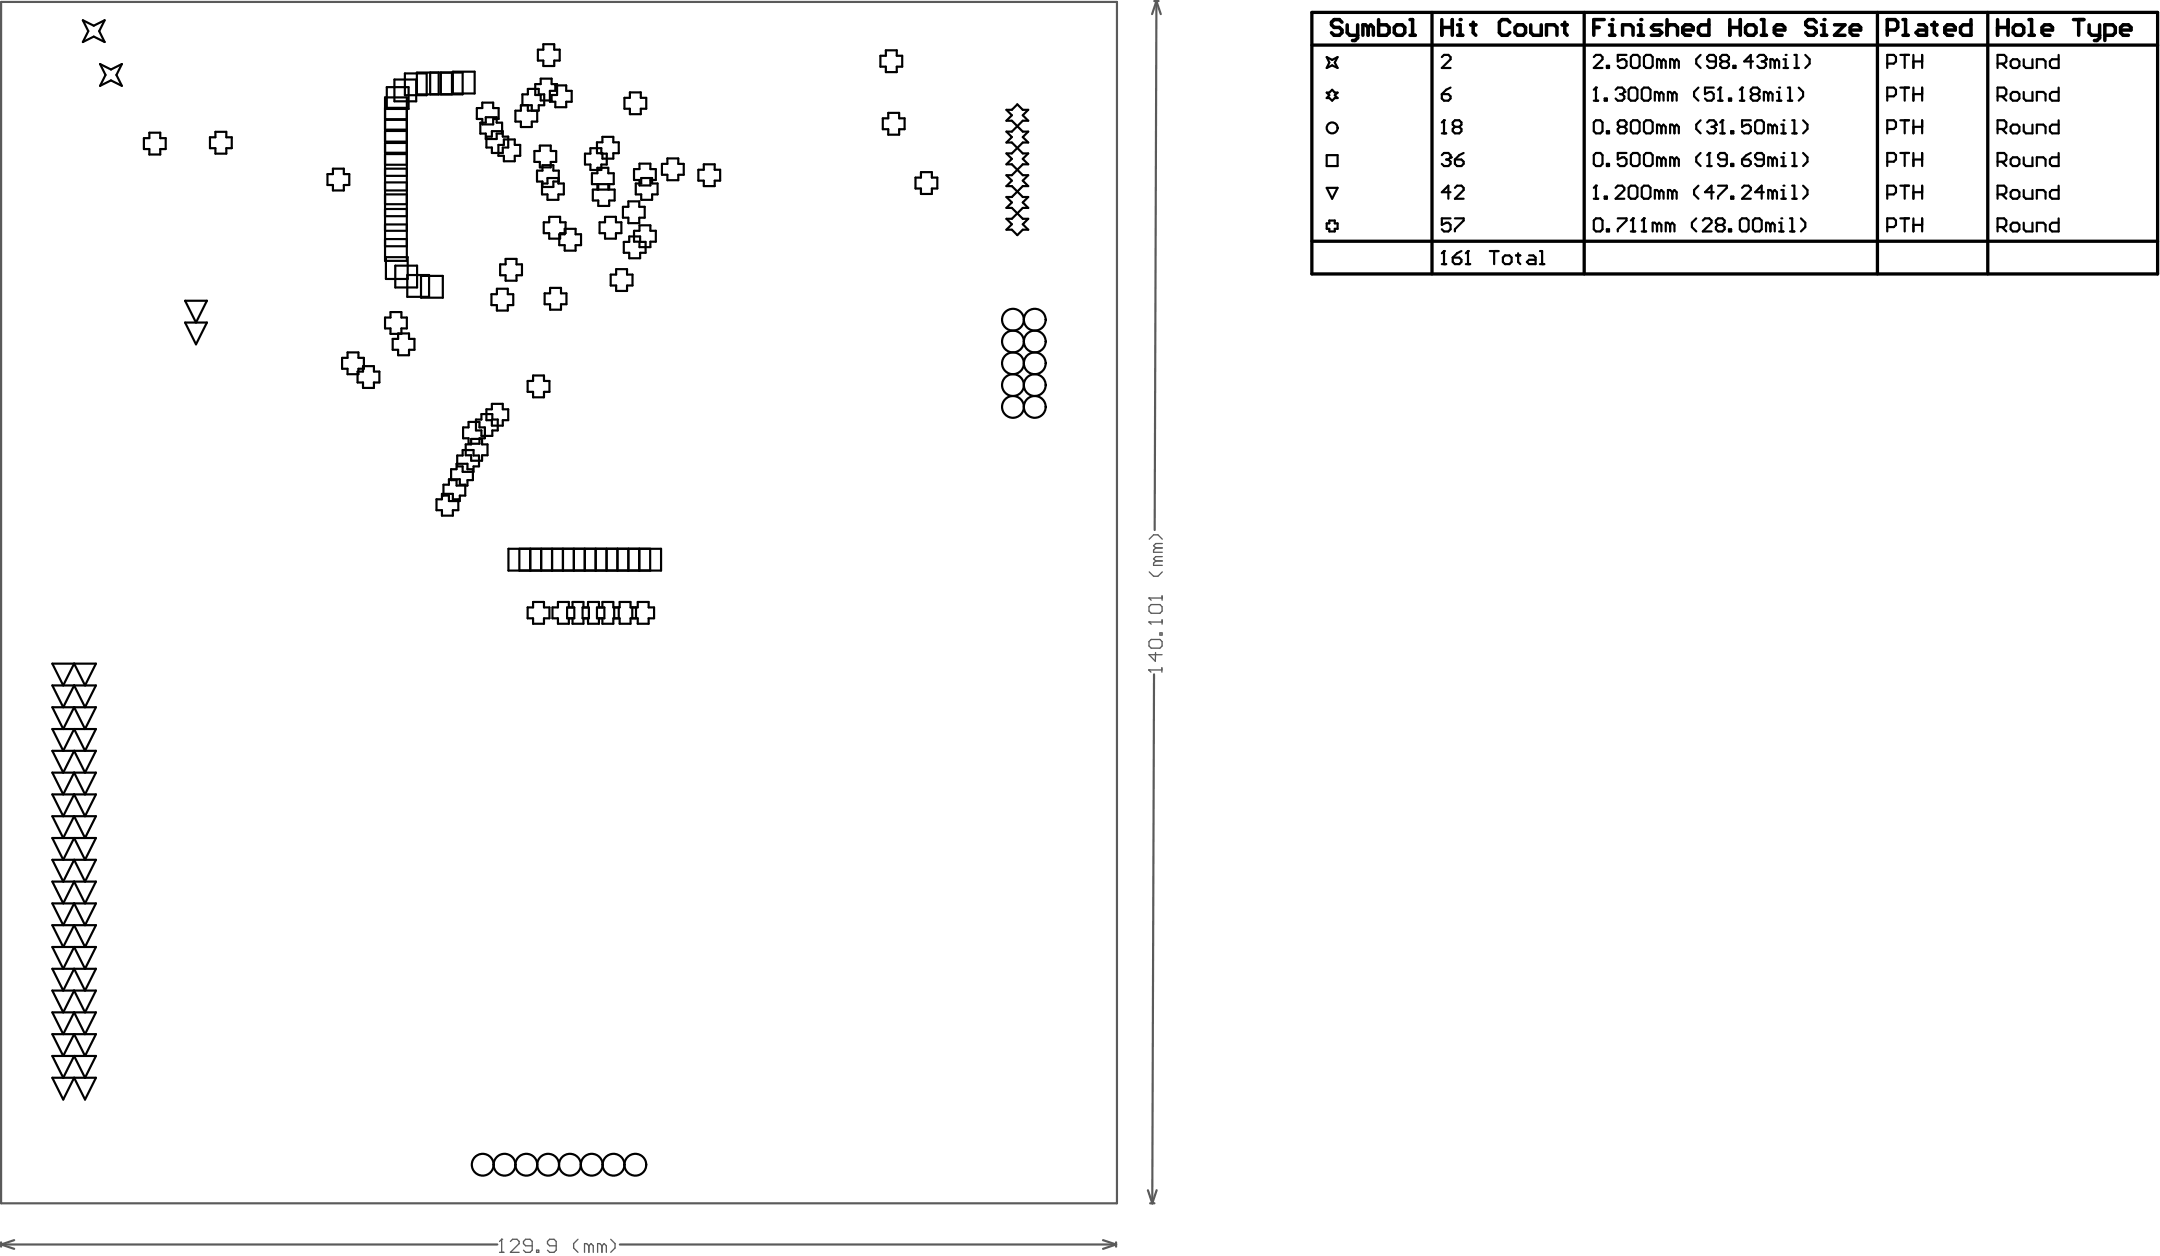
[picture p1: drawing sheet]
<svg xmlns="http://www.w3.org/2000/svg" width="838mm" height="487mm" viewBox="0 0 838 487" stroke-linecap="round" stroke-linejoin="round" font-family="sans-serif">
<g fill="none" stroke="#5a5a5a" stroke-width=".85">
<path d="M.4 .8h433v465.9h-433zM447.9 .4h1.7M448.8 .4l-1.7 5.1M448.8 .4l-.7 205.2M448.8 .4l1.6 5.1M447.8 261.6l-.7 205.1M445.5 461.7l1.6 5M446.3 466.7h1.7M448.8 461.7l-1.7 5M.4 481.9v1.7M.4 482.7l5.1 1.7M.4 482.7h192.6"/>
<path d="M5.5 481l-5.1 1.7M240.5 482.7h192.6M428 481l5.1 1.7M433.1 481.9v1.7M433.1 482.7l-5.1 1.7"/>
</g>
<path d="M445.8 259.9h5.1M450.9 259v1.7" fill="none" stroke="#5a5a5a" stroke-width=".51"/>
<circle cx="445.8" cy="259.9" r=".25" fill="#5a5a5a"/>
<path d="M445.8 259.9l.8 .8M445.9 248.9l.8-.9h3.4l.9 .9v1.7l-.9 .8h-3.4l-.8-.8zM445.9 241.3h5.1M448.4 253.1l-.1 3.4-2.4-2.5h5.1M450.1 245.5h.9v.8h-.9zM451 240.4v1.7" fill="none" stroke="#5a5a5a" stroke-width=".51"/>
<circle cx="445.9" cy="241.3" r=".25" fill="#5a5a5a"/>
<path d="M445.9 235.4l.8-.9h3.4l.9 .9v1.6l-.9 .9h-3.4l-.8-.9zM445.9 232h5.1M451 231.1v1.7M445.9 241.3l.8 .8" fill="none" stroke="#5a5a5a" stroke-width=".51"/>
<circle cx="445.9" cy="232" r=".25" fill="#5a5a5a"/>
<path d="M446 209.1l1.7-1.6h1.6l1.7 1.6M448.5 217.6l-.8 .8v.9h3.3M448.5 212.5l-.8 .9v.8h3.3M448.5 217.6h2.5M448.5 212.5h2.5M451 215.9h-2.5l-.8 .9 .8 .8M451 210.8h-2.5l-.8 .9 .8 .8M445.9 232l.8 .8M446 221.8l1.7 1.7h1.6l1.7-1.7M193.8 485.8h1.7M194.7 480.7v5.1" fill="none" stroke="#5a5a5a" stroke-width=".51"/>
<circle cx="194.7" cy="480.7" r=".25" fill="#5a5a5a"/>
<g fill="none" stroke="#5a5a5a" stroke-width=".51">
<path d="M194.7 480.7l-.9 .8M198.1 481.5l.8-.8h1.7l.8 .8v.9l-3.3 3.4h3.3M206.5 483.2h-2.5l-.9-.8v-.9l.9-.8h1.7l.8 .8v3.4l-.8 .9h-1.7l-.9-.9M208.2 484.9h.9v.9h-.9zM215.8 483.2h-2.5l-.9-.8v-.9l.9-.8h1.7l.8 .8v3.4l-.8 .9h-1.7l-.9-.9M224.3 480.7l-1.7 1.7v1.7l1.7 1.7M228.5 483.2l-.8-.8h-.9v3.4M228.5 483.2v2.6M228.5 483.2l.9-.8 .8 .8v2.6M233.6 483.2l-.8-.8h-.9v3.4M233.6 483.2v2.6M233.6 483.2l.8-.8 .9 .8v2.6"/>
<path d="M237 480.7l1.7 1.7v1.7l-1.7 1.7"/>
</g>
<g fill="none" stroke="#000" stroke-width=".85">
<path d="M32.2 7.9l4.2 2.1 4.2-2.1-2.1 4.2 2.1 4.2-4.2-2.1-4.2 2.1 2.1-4.2zM208.7 19.3h2.1v-2.1h4.3v2.1h2.1v4.2h-2.1v2.1h-4.3v-2.1h-2.1zM38.8 24.8l4.3 2.2 4.2-2.2-2.1 4.3 2.1 4.2-4.2-2.1-4.3 2.1 2.1-4.2zM149.4 37.8h8.5v63.4h-8.5zM150.1 33.8h8.5v8.5h-8.5zM153.1 30.8h8.4v8.5h-8.4zM157.1 28.5h8.5v8.4h-8.5zM161.8 28.1h17.7v8.5h-17.7zM166.9 28.1v8.5M170.2 28.1v8.5M171.1 28.1v8.5M175.4 28.1v8.5"/>
<path d="M175.7 27.8h8.5v8.5h-8.5zM207.7 32.6h2.1v-2.1h4.3v2.1h2.1v4.3h-2.1v2.1h-4.3v-2.1h-2.1zM213.4 35.2h2.1v-2.1h4.2v2.1h2.1v4.3h-2.1v2.1h-4.2v-2.1h-2.1zM242.3 37.9h2.1v-2.1h4.3v2.1h2.1v4.3h-2.1v2.1h-4.3v-2.1h-2.1zM341.6 21.6h2.2v-2.1h4.2v2.1h2.1v4.3h-2.1v2.1h-4.2v-2.1h-2.2zM514.8 35.9h1l1.1-1.1 1.1 1.1h1.1l-1.1 1 1.1 1.1h-1.1l-1.1 1-1.1-1h-1l1-1.1zM514.8 22.1l2.1 1.1 2.2-1.1-1.1 2.2 1.1 2.1-2.2-1-2.1 1 1-2.1zM559.5 22.1l.9-.8h1.6l.9 .8v.9l-3.4 3.4h3.4M559.5 36.5h2.5l.9 .9v.8l-.9 .8h-1.6l-.9-.8zM562.9 34l-1.7 .8-1.7 1.7M618.5 22.1l.8-.8h1.7l.9 .8v.9l-3.4 3.4h3.4M618.5 39h1.7"/>
<path d="M618.5 34.8l.8-.8v5M622.7 38.2h.9v.8h-.9zM623.6 25.5h.8v.9h-.8zM626.9 34.8l.9-.8h1.7l.8 .8v.9l-.8 .8M628.6 36.5h.9M629.5 36.5l.8 .9v.8l-.8 .8h-1.7l-.9-.8M631.2 21.3h-3.4v2.5l1.7-.8h.8l.9 .8v1.7l-.9 .9h-1.7l-.8-.9M632 34.8l.9-.8h1.7l.8 .8v3.4l-.8 .8h-1.7l-.9-.8zM632.9 22.1l.8-.8h1.7l.8 .8v3.4l-.8 .9h-1.7l-.8-.9zM637.1 34.8l.8-.8h1.7l.9 .8v3.4l-.9 .8h-1.7l-.8-.8zM637.9 22.1l.9-.8h1.7l.8 .8v3.4l-.8 .9h-1.7l-.9-.9zM643.9 36.5l-.9-.8h-.8v3.3"/>
<path d="M643.9 36.5v2.5M643.9 36.5l.8-.8 .9 .8v2.5M644.7 23.8l-.8-.8h-.9v3.4M644.7 23.8v2.6M644.7 23.8l.9-.8 .8 .8v2.6M648.9 36.5l-.8-.8h-.9v3.3M648.9 36.5v2.5M648.9 36.5l.9-.8 .8 .8v2.5M649.8 23.8l-.9-.8h-.8v3.4M649.8 23.8v2.6M649.8 23.8l.8-.8 .9 .8v2.6M659.1 34l-1.7 1.7v1.7l1.7 1.6"/>
<path d="M659.9 21.3l-1.7 1.7v1.7l1.7 1.7M665 34h-3.4v2.5l1.7-.8h.9l.8 .8v1.7l-.8 .8h-1.7l-.9-.8M665.9 23.8h-2.6l-.8-.8v-.9l.8-.8h1.7l.9 .8v3.4l-.9 .9h-1.7l-.8-.9M666.7 39h1.7M666.7 34.8l.9-.8v5M668.4 23.8l-.8 .9v.8l.8 .9h1.7l.8-.9v-.8l-.8-.9M668.4 23.8l-.8-.8v-.9l.8-.8h1.7l.8 .8v.9l-.8 .8M668.4 23.8h1.7M670.9 38.2h.9v.8h-.9zM672.6 25.5h.9v.9h-.9zM675.2 39h1.7M675.2 34.8l.8-.8v5"/>
<path d="M680.2 23.8h-3.3l2.5-2.5v5.1M680.2 36.5l-.8 .9v.8l.8 .8h1.7l.9-.8v-.8l-.9-.9M680.2 36.5h1.7M680.2 36.5l-.8-.8v-.9l.8-.8h1.7l.9 .8v.9l-.9 .8M681.9 22.1l.9-.8h1.7l.8 .8v.9l-.8 .8M683.6 23.8h.9M684.5 23.8l.8 .9v.8l-.8 .9h-1.7l-.9-.9M686.2 36.5v2.5M686.2 36.5l.8-.8 .9 .8v2.5M686.2 36.5l-.9-.8h-.8v3.3M688.7 23.8l-.8-.8h-.9v3.4M688.7 23.8v2.6"/>
<path d="M688.7 23.8l.8-.8 .9 .8v2.6M689.5 39h1.7M689.5 35.7h.9v3.3M692.1 26.4h1.7M692.1 23h.8v3.4M693.8 39h1.7M693.8 34h.8v5M696.3 26.4h1.7M696.3 21.3h.9v5.1M698 34l1.7 1.7v1.7l-1.7 1.6M700.5 21.3l1.7 1.7v1.7l-1.7 1.7M732.4 24.7h2.5l.8-.9v-1.7l-.8-.8h-2.5v5.1"/>
<path d="M732.4 37.4h2.5l.8-.9v-1.7l-.8-.8h-2.5v5M737.4 21.3h3.4M737.4 34h3.4M739.1 21.3v5.1M739.1 34v5M742.5 21.3v5.1M742.5 34v5M742.5 23.8h3.4M742.5 36.5h3.4M745.9 21.3v5.1M745.9 34v5M775.2 24.7h2.5l.9-.9v-1.7l-.9-.8h-2.5v5.1"/>
<path d="M775.2 37.4h2.5l.9-.9v-1.7l-.9-.8h-2.5v5M776.9 24.7l1.7 1.7M776.9 37.4l1.7 1.6M780.2 23.8l.9-.8h1.7l.8 .8v1.7l-.8 .9h-1.7l-.9-.9zM780.2 36.5l.9-.8h1.7l.8 .8v1.7l-.8 .8h-1.7l-.9-.8zM785.3 23v2.5l.9 .9h2.5v-3.4M785.3 35.7v2.5l.9 .8h2.5v-3.3M790.4 26.4v-3.4h2.5l.9 .8v2.6M790.4 39v-3.3h2.5l.9 .8v2.5M798.9 21.3v5.1h-2.6l-.8-.9v-1.7l.8-.8h2.6M798.9 34v5h-2.6l-.8-.8v-1.7l.8-.8h2.6M55.8 53.6h2.2v-2.1h4.2v2.1h2.1v4.2h-2.1v2.1h-4.2v-2.1h-2.2z"/>
<path d="M81.5 53.3h2.1v-2.2h4.2v2.2h2.1v4.2h-2.1v2.1h-4.2v-2.1h-2.1zM149.4 59.8h8.5M149.4 59.3h8.5M149.4 54.9h8.5M149.4 55.4h8.5M149.4 46.2h8.5M149.4 50.3h8.5M149.4 46.5h8.5M149.4 41.8h8.5M149.4 50.8h8.5M185 41.9h2.2v-2.1h4.2v2.1h2.1v4.2h-2.1v2.2h-4.2v-2.2h-2.2zM186.4 47.6h2.1v-2.1h4.2v2.1h2.2v4.2h-2.2v2.1h-4.2v-2.1h-2.1z"/>
<path d="M188.8 53h2.1v-2.1h4.2v2.1h2.1v4.2h-2.1v2.1h-4.2v-2.1h-2.1zM193.4 56.2h2.1v-2.1h4.3v2.1h2.1v4.2h-2.1v2.2h-4.3v-2.2h-2.1zM202.7 40.8v-4.2h2.1v-2.1h4.3v2.1h2.1v4.2h-2.1v2.1h-4.3v-2.1M206.4 42.9v-2.1h-4.3v2.1h-2.1v4.3h2.1v2.1h4.3v-2.1h2.1v-4.3M207.4 58.6h2.1v-2.1h4.2v2.1h2.1v4.2h-2.1v2.1h-4.2v-2.1h-2.1zM227 59.6h2.1v-2.1h4.2v2.1h2.2v4.2h-2.2v2.1h-4.2v-2.1h-2.1zM231.7 55.2h2.1v-2.1h4.2v2.1h2.1v4.2h-2.1v2.1h-4.2v-2.1h-2.1zM342.6 45.9h2.1v-2.1h4.2v2.1h2.1v4.2h-2.1v2.1h-4.2v-2.1h-2.1zM390.5 42.6h2.2l2.1-2.1 2.1 2.1h2.1l-2.1 2.1 2.1 2.1h-2.1l-4.2 4.3h-2.2l2.2 2.1-2.2 2.1h2.2l4.2 4.2h2.1l-2.1 2.1 2.1 2.1h-2.1l-4.2 4.3h-2.2l2.2 2.1-2.2 2.1h2.2l4.2 4.2h2.1l-2.1 2.1 2.1 2.1h-2.1l-4.2 4.3h-2.2l2.2 2.1-2.2 2.1h2.2l2.1 2.1 2.1-2.1h2.1l-2.1-2.1 2.1-2.1h-2.1l-4.2-4.3h-2.2l2.2-2.1-2.2-2.1h2.2l4.2-4.2h2.1l-2.1-2.1 2.1-2.1h-2.1l-4.2-4.3h-2.2l2.2-2.1-2.2-2.1h2.2l4.2-4.2h2.1l-2.1-2.1 2.1-2.1h-2.1l-4.2-4.3h-2.2l2.2-2.1zM559.5 51.7h1.7M559.5 47.5l.9-.8v5M564.6 49.2l-.9 .8v.9l.9 .8h1.7l.8-.8v-.9l-.8-.8"/>
<path d="M564.6 49.2l-.9-.9v-.8l.9-.8h1.7l.8 .8v.8l-.8 .9M564.6 49.2h1.7M568 59.3l-1.7 .9-1.7 1.7M618.5 47.5l.8-.8h1.7l.9 .8v3.4l-.9 .8h-1.7l-.8-.8zM623.6 50.9h.8v.8h-.8zM628.6 49.2l-.8 .8v.9l.8 .8h1.7l.9-.8v-.9l-.9-.8M628.6 49.2l-.8-.9v-.8l.8-.8h1.7l.9 .8v.8l-.9 .9M628.6 49.2h1.7M631.2 59.3h-3.4v2.6l1.7-.9h.8l.9 .9v1.7l-.9 .8h-1.7l-.8-.8M632.9 47.5l.8-.8h1.7l.8 .8v3.4l-.8 .8h-1.7l-.8-.8zM637.9 47.5l.9-.8h1.7l.8 .8v3.4l-.8 .8h-1.7l-.9-.8zM644.7 49.2l-.8-.9h-.9v3.4"/>
<path d="M644.7 49.2v2.5M644.7 49.2l.9-.9 .8 .9v2.5M649.8 49.2l-.9-.9h-.8v3.4M649.8 49.2v2.5M649.8 49.2l.8-.9 .9 .9v2.5M659.9 59.3l-1.7 1.7v1.7l1.7 1.7M659.9 46.7l-1.7 1.6v1.7l1.7 1.7M662.5 47.5l.8-.8h1.7l.9 .8v.8l-.9 .9M664.2 49.2h.8M665 49.2l.9 .8v.9l-.9 .8h-1.7l-.8-.8M667.6 51.7h1.6M667.6 47.5l.8-.8v5"/>
<path d="M671.8 50.9h.8v.8h-.8zM679.4 46.7h-3.4v2.5l1.7-.9h.8l.9 .9v1.7l-.9 .8h-1.6l-.9-.8M679.4 59.3l-1.7 .9-1.7 1.7M681.1 47.5l.8-.8h1.7l.9 .8v3.4l-.9 .8h-1.7l-.8-.8zM687.9 49.2l-.9-.9h-.8v3.4M687.9 49.2v2.5M687.9 49.2l.8-.9 .8 .9v2.5M691.2 51.7h1.7M691.2 48.3h.9v3.4M695.5 59.3h.8v5.1M695.5 51.7h1.7M695.5 46.7h.8v5"/>
<path d="M699.7 46.7l1.7 1.6v1.7l-1.7 1.7M699.7 59.3l1.7 1.7v1.7l-1.7 1.7M732.4 50h2.5l.8-.8v-1.7l-.8-.8h-2.5v5M737.4 59.3h3.4M737.4 46.7h3.4M739.1 46.7v5M739.1 59.3v5.1M742.5 49.2h3.4M742.5 46.7v5M742.5 59.3v5.1M745.9 46.7v5M745.9 59.3v5.1"/>
<path d="M775.2 50h2.5l.9-.8v-1.7l-.9-.8h-2.5v5M776.9 50l1.7 1.7M780.2 49.2l.9-.9h1.7l.8 .9v1.7l-.8 .8h-1.7l-.9-.8zM785.3 48.3v2.6l.9 .8h2.5v-3.4M790.4 51.7v-3.4h2.5l.9 .9v2.5M798.9 59.3v5.1h-2.6l-.8-.8v-1.7l.8-.9h2.6M798.9 46.7v5h-2.6l-.8-.8v-1.7l.8-.9h2.6M127.1 67.5h2.1v-2.1h4.2v2.1h2.1v4.3h-2.1v2.1h-4.2v-2.1h-2.1zM149.4 75.4h8.5M149.4 73.9h8.5M149.4 65.4h8.5M149.4 79.2h8.5"/>
<path d="M149.4 68.2h8.5M149.4 70.8h8.5M149.4 63.9h8.5M208.4 66.2h2.1v-2.1h4.2v2.1h2.1v4.2h-2.1v2.1h-4.2v-2.1h-2.1zM210.3 71.2h2.1v-2.1h4.3v2.1h2.1v4.2h-2.1v2.1h-4.3v-2.1h-2.1zM231.8 73.5v-2.1h-2.1v-4.2h2.1v-2.1h4.3v2.1h2.1v4.2h-6v2.1M236.1 71.4v2.1h-6.1v4.3h2.2v2.1h4.2v-2.1h2.1v-4.3h-2.1v-2.1M246 65.6h2.2v-2.1h4.2v2.1h2.1v4.2h-2.1v2.1h-4.2v-2.1h-2.2zM246.7 71.2h2.1v-2.1h4.3v2.1h2.1v4.2h-2.1v2.1h-4.3v-2.1h-2.1zM256.9 63.6h2.1v-2.1h4.2v2.1h2.1v4.2h-2.1v2.1h-4.2v-2.1h-2.1zM271 65.8h2.1v-2.1h4.2v2.1h2.2v4.3h-2.2v2.1h-4.2v-2.1h-2.1zM355.3 68.9h2.1v-2.1h4.2v2.1h2.1v4.2h-2.1v2.1h-4.2v-2.1h-2.1z"/>
<path d="M514.8 60.2h4.3v4.2h-4.3zM514.8 72.9h4.3l-2.2 4.2zM559.5 60.2l.9-.9h1.6l.9 .9v.8l-.9 .9M561.2 61.9h.8M562 61.9l.9 .8v.9l-.9 .8h-1.6l-.9-.8M562.9 74.6h-3.4l2.5-2.6v5.1M564.6 61.9h2.5l.9 .8v.9l-.9 .8h-1.7l-.8-.8zM564.6 72.9l.8-.9h1.7l.9 .9v.8l-3.4 3.4h3.4M618.5 60.2l.8-.9h1.7l.9 .9v3.4l-.9 .8h-1.7l-.8-.8zM618.5 77.1h1.7M618.5 72.9l.8-.9v5.1M622.7 76.2h.9v.9h-.9z"/>
<path d="M623.6 63.6h.8v.8h-.8zM626.9 72.9l.9-.9h1.7l.8 .9v.8l-3.4 3.4h3.4M632 72.9l.9-.9h1.7l.8 .9v3.3l-.8 .9h-1.7l-.9-.9zM632.9 60.2l.8-.9h1.7l.8 .9v3.4l-.8 .8h-1.7l-.8-.8zM637.1 72.9l.8-.9h1.7l.9 .9v3.3l-.9 .9h-1.7l-.8-.9zM637.9 60.2l.9-.9h1.7l.8 .9v3.4l-.8 .8h-1.7l-.9-.8zM643.9 74.6l-.9-.9h-.8v3.4M643.9 74.6v2.5M643.9 74.6l.8-.9 .9 .9v2.5M644.7 61.9l-.8-.9h-.9v3.4M644.7 61.9v2.5M644.7 61.9l.9-.9 .8 .9v2.5"/>
<path d="M648.9 74.6l-.8-.9h-.9v3.4M648.9 74.6v2.5M648.9 74.6l.9-.9 .8 .9v2.5M649.8 61.9l.8-.9 .9 .9v2.5M649.8 61.9l-.9-.9h-.8v3.4M649.8 61.9v2.5M659.1 72l-1.7 1.7v1.7l1.7 1.7M662.5 64.4h1.7M662.5 60.2l.8-.9v5.1M665 74.6h-3.4l2.6-2.6v5.1M666.7 72h3.4v.9l-3.4 3.3v.9M670.1 61.9h-2.5l-.9-.9v-.8l.9-.9h1.6l.9 .9v3.4l-.9 .8h-1.6l-.9-.8"/>
<path d="M671.8 63.6h.8v.8h-.8zM671.8 76.2h.8v.9h-.8zM676 61.9h2.5l.9 .8v.9l-.9 .8h-1.6l-.9-.8zM676 72.9l.9-.9h1.6l.9 .9v.8l-3.4 3.4h3.4M684.5 61.9h-2.6l-.8-.9v-.8l.8-.9h1.7l.9 .9v3.4l-.9 .8h-1.7l-.8-.8M684.5 74.6h-3.4l2.5-2.6v5.1M687.9 74.6l-.9-.9h-.8v3.4M687.9 61.9l-.9-.9h-.8v3.4M687.9 61.9v2.5M687.9 74.6v2.5M687.9 74.6l.8-.9 .8 .9v2.5M687.9 61.9l.8-.9 .8 .9v2.5"/>
<path d="M691.2 64.4h1.7M691.2 77.1h1.7M691.2 73.7h.9v3.4M691.2 61h.9v3.4M695.5 64.4h1.7M695.5 77.1h1.7M695.5 72h.8v5.1M699.7 72l1.7 1.7v1.7l-1.7 1.7M732.4 75.4h2.5l.8-.8v-1.7l-.8-.9h-2.5v5.1M732.4 62.7h2.5l.8-.8v-1.7l-.8-.9h-2.5v5.1M737.4 72h3.4M739.1 72v5.1"/>
<path d="M742.5 74.6h3.4M742.5 72v5.1M742.5 61.9h3.4M745.9 72v5.1M775.2 75.4h2.5l.9-.8v-1.7l-.9-.9h-2.5v5.1M775.2 62.7h2.5l.9-.8v-1.7l-.9-.9h-2.5v5.1M776.9 75.4l1.7 1.7M776.9 62.7l1.7 1.7M780.2 61.9l.9-.9h1.7l.8 .9v1.7l-.8 .8h-1.7l-.9-.8zM780.2 74.6l.9-.9h1.7l.8 .9v1.6l-.8 .9h-1.7l-.9-.9zM785.3 61v2.6l.9 .8h2.5v-3.4M785.3 73.7v2.5l.9 .9h2.5v-3.4"/>
<path d="M790.4 77.1v-3.4h2.5l.9 .9v2.5M790.4 64.4v-3.4h2.5l.9 .9v2.5M798.9 72v5.1h-2.6l-.8-.9v-1.6l.8-.9h2.6M149.4 95.5h8.5M149.4 92.7h8.5M149.4 89.5h8.5M149.4 87.1h8.5M149.4 81.1h8.5M149.4 83.9h8.5M149.8 99.7h8.4v8.5h-8.4zM211 86.2h2.1v-2.1h4.3v2.1h2.1v4.2h-2.1v2.2h-4.3v-2.2h-2.1zM217 90.9h2.1v-2.1h4.3v2.1h2.1v4.2h-2.1v2.1h-4.3v-2.1h-2.1z"/>
<path d="M232.7 86.2h2.1v-2.1h4.2v2.1h2.1v4.2h-2.1v2.2h-4.2v-2.2h-2.1zM241.7 80.2h2.1v-2.1h4.3v2.1h2.1v4.2h-2.1v2.2h-4.3v-2.2h-2.1zM242.1 93.8h2.1v-2.1h4.2v2.1h2.1v4.3h-2.1v2.1h-4.2v-2.1h-2.1zM246 89.5h2.2v-2.1h4.2v2.1h2.1v4.2h-2.1v2.2h-4.2v-2.2h-2.2zM515.8 85.5h2.2v1.1h1.1v2.2h-1.1v1h-2.2v-1h-1v-2.2h1zM559.5 98.2l.9-.8v5.1M562.9 84.7h-3.4v2.5l1.7-.8h.8l.9 .8v1.7l-.9 .9h-1.6l-.9-.9M563.7 99.9h2.6l.8 .9v.8l-.8 .9h-1.7l-.9-.9zM564.6 84.7h3.4v.8l-3.4 3.4v.9M567.1 97.4l-1.7 .8-1.7 1.7M568.8 98.2l.9-.8v5.1M578.1 97.4h3.4"/>
<path d="M579.8 97.4v5.1M583.2 99.9l.8-.8h1.7l.9 .8v1.7l-.9 .9h-1.7l-.8-.9zM588.3 99.1h1.7M589.1 98.2v3.4l.9 .9M593.3 99.1h1.7l.9 .8v2.6h-2.6l-.8-.9 .8-.8h2.6M597.6 97.4h.8v5.1M618.5 85.5l.8-.8h1.7l.9 .8v3.4l-.9 .9h-1.7l-.8-.9zM623.6 88.9h.8v.9h-.8zM627.8 84.7h3.4v.8l-3.4 3.4v.9M632.9 89.8h1.7M632.9 85.5l.8-.8v5.1M637.1 89.8h1.7"/>
<path d="M637.1 85.5l.8-.8v5.1M643 87.2l-.8-.8h-.9v3.4M643 87.2l.9-.8 .8 .8v2.6M643 87.2v2.6M648.1 87.2l-.9-.8h-.8v3.4M648.1 87.2l.8-.8 .9 .8v2.6M648.1 87.2v2.6M658.2 84.7l-1.6 1.7v1.7l1.6 1.7M660.8 85.5l.8-.8h1.7l.9 .8v.9l-3.4 3.4h3.4M666.7 87.2l-.8 .9v.8l.8 .9h1.7l.8-.9v-.8l-.8-.9M666.7 87.2l-.8-.8v-.9l.8-.8h1.7l.8 .8v.9l-.8 .8M666.7 87.2h1.7"/>
<path d="M670.9 88.9h.9v.9h-.9zM675.2 85.5l.8-.8h1.7l.8 .8v3.4l-.8 .9h-1.7l-.8-.9zM680.2 85.5l.9-.8h1.7l.8 .8v3.4l-.8 .9h-1.7l-.9-.9zM687 87.2l-.8-.8h-.9v3.4M687 87.2v2.6M687 87.2l.9-.8 .8 .8v2.6M690.4 89.8h1.7M690.4 86.4h.8v3.4M694.6 89.8h1.7M694.6 84.7h.9v5.1M698.9 84.7l1.6 1.7v1.7l-1.6 1.7M732.4 88.1h2.5l.8-.9v-1.7l-.8-.8h-2.5v5.1"/>
<path d="M737.4 84.7h3.4M739.1 84.7v5.1M742.5 84.7v5.1M742.5 87.2h3.4M745.9 84.7v5.1M775.2 88.1h2.5l.9-.9v-1.7l-.9-.8h-2.5v5.1M776.9 88.1l1.7 1.7M780.2 87.2l.9-.8h1.7l.8 .8v1.7l-.8 .9h-1.7l-.9-.9zM785.3 86.4v2.5l.9 .9h2.5v-3.4M790.4 89.8v-3.4h2.5l.9 .8v2.6M798.9 84.7v5.1h-2.6l-.8-.9v-1.7l.8-.8h2.6M71.8 116.7h8.5l-4.2 8.4z"/>
<path d="M153.4 103h8.5v8.5h-8.5zM158 106.7h8.5v8.4h-8.5zM163.4 107h8.4v8.5h-8.4zM190.7 114.1h2.1v-2.1h4.2v2.1h2.2v4.2h-2.2v2.2h-4.2v-2.2h-2.1zM194.1 102.5h2.1v-2.1h4.2v2.1h2.1v4.3h-2.1v2.1h-4.2v-2.1h-2.1zM211.3 113.8h2.2v-2.1h4.2v2.1h2.1v4.2h-2.1v2.1h-4.2v-2.1h-2.2zM237 106.5h2.1v-2.1h4.2v2.1h2.1v4.2h-2.1v2.2h-4.2v-2.2h-2.1zM559.5 102.5h1.7M568.8 102.5h1.7M597.6 102.5h1.7M71.8 125.1h8.5l-4.2 8.5zM132.7 138.8h2.2v-2.1h4.2v2.1h2.1v4.2h-2.1v2.1h-4.2v-2.1h-2.2z"/>
<path d="M149.4 123.2h2.1v-2.1h4.3v2.1h2.1v4.2h-2.1v2.1h-4.3v-2.1h-2.1zM152.4 131.5h2.1v-2.2h4.2v2.2h2.1v4.2h-2.1v2.1h-4.2v-2.1h-2.1zM138.8 144.1h2.1v-2.1h4.2v2.1h2.1v4.3h-2.1v2.1h-4.2v-2.1h-2.1zM188.8 158.8h2.1v-2.2h4.2v2.2h2.1v4.2h-2.1v2.1h-4.2v-2.1h-2.1zM204.7 147.8h2.2v-2.1h4.2v2.1h2.1v4.2h-2.1v2.1h-4.2v-2.1h-2.2zM177.4 176.7h2.1v-2.1h4.3v2.1h2.1v4.2h-2.1v2.1h-4.3v-2.1h-2.1zM179.7 165.8h2.1v-2.1h4.3v2.1h2.1v4.2h-2.1v2.1h-4.3v-2.1h-2.1zM180.7 172.4h2.1v-2.1h4.3v2.1h2.1v4.2h-2.1v2.1h-4.3v-2.1h-2.1zM184.7 162.7h2.1v-2.1h4.2v2.1h2.2v4.3h-2.2v2.1h-4.2v-2.1h-2.1zM169.4 193.7h2.1v-2.1h4.2v2.1h2.1v4.2h-2.1v2.1h-4.2v-2.1h-2.1zM172.1 188h2.1v-2.1h4.2v2.1h2.2v4.2h-2.2v2.2h-4.2v-2.2h-2.1zM175.1 182h2.1v-2.1h4.2v2.1h2.1v4.2h-2.1v2.1h-4.2v-2.1h-2.1z"/>
<path d="M197.3 212.9h59.2v8.4h-59.2zM201.5 212.9v8.4M205.8 212.9v8.4M210 212.9v8.4M214.2 212.9v8.4M218.5 212.9v8.4M222.7 212.9v8.4M226.9 212.9v8.4M231.1 212.9v8.4M235.4 212.9v8.4M239.6 212.9v8.4M243.8 212.9v8.4"/>
<path d="M248.1 212.9v8.4M252.3 212.9v8.4M204.7 235.6h2.2v-2.1h4.2v2.1h2.1v4.2h-2.1v2.1h-4.2v-2.1h-2.2zM220.1 235.6h2.8v4.2h-2.8zM220.7 235.6v-2.1h-4.2v2.1h-2.1v4.2h2.1v2.1h4.2v-2.1M222.2 239.8v2.1h4.2v-2.1M222.2 235.6v-2.1h4.2v2.1M226.1 235.6h2.4v4.2h-2.4zM228.2 239.8v2.1h4.2v-2.1M228.2 235.6v-2.1h4.2v2.1M231.7 235.6h2.8v4.2h-2.8zM233.8 235.6v-2.1h4.2v2.1h2.5v-2.1h4.2v2.1h2.8v-2.1h4.2v2.1h2.1v4.2h-2.1v2.1h-4.2v-2.1h-2.8v2.1h-4.2v-2.1h-2.5v2.1h-4.2v-2.1"/>
<path d="M238.3 235.6v4.2M240.1 235.6v4.2M245.4 235.6v4.2M246.8 235.6v4.2M20.3 257.4h16.9l-4.2 8.5-4.2-8.5-4.3 8.5zM20.3 265.9h16.9l-4.2 8.4-4.2-8.4-4.3 8.4zM20.3 274.3h16.9l-4.2 8.5-4.2-8.5-4.3 8.5zM20.3 291.2h16.9l-4.2 8.5-4.2-8.5-4.3 8.5zM20.3 282.8h16.9l-4.2 8.4-4.2-8.4-4.3 8.4zM20.3 299.7h16.9l-4.2 8.4-4.2-8.4-4.3 8.4zM20.3 316.6h16.9l-4.2 8.5-4.2-8.5-4.3 8.5zM20.3 308.1h16.9l-4.2 8.5-4.2-8.5-4.3 8.5z"/>
<path d="M20.3 333.5h16.9l-4.2 8.5-4.2-8.5-4.3 8.5zM20.3 325.1h16.9l-4.2 8.4-4.2-8.4-4.3 8.4zM20.3 342h16.9l-4.2 8.4-4.2-8.4-4.3 8.4zM20.3 350.4h16.9l-4.2 8.5-4.2-8.5-4.3 8.5zM20.3 358.9h16.9l-4.2 8.4-4.2-8.4-4.3 8.4zM20.3 375.8h16.9l-4.2 8.4-4.2-8.4-4.3 8.4zM20.3 367.3h16.9l-4.2 8.5-4.2-8.5-4.3 8.5zM20.3 392.7h16.9l-4.2 8.4-4.2-8.4-4.3 8.4zM20.3 384.2h16.9l-4.2 8.5-4.2-8.5-4.3 8.5zM20.3 418h16.9l-4.2 8.5-4.2-8.5-4.3 8.5zM20.3 401.1h16.9l-4.2 8.5-4.2-8.5-4.3 8.5zM20.3 409.6h16.9l-4.2 8.4-4.2-8.4-4.3 8.4z"/>
<circle cx="517" cy="49.6" r="2.11"/>
<circle cx="393.1" cy="124" r="4.2"/>
<circle cx="393.1" cy="132.5" r="4.2"/>
<circle cx="401.5" cy="124" r="4.2"/>
<circle cx="401.5" cy="132.5" r="4.2"/>
<circle cx="393.1" cy="157.8" r="4.2"/>
<circle cx="393.1" cy="149.4" r="4.2"/>
<circle cx="393.1" cy="140.9" r="4.2"/>
<circle cx="401.5" cy="157.8" r="4.2"/>
<circle cx="401.5" cy="149.4" r="4.2"/>
<circle cx="401.5" cy="140.9" r="4.2"/>
<circle cx="187.3" cy="451.8" r="4.2"/>
<circle cx="195.8" cy="451.8" r="4.2"/>
<circle cx="204.2" cy="451.8" r="4.2"/>
<circle cx="212.7" cy="451.8" r="4.2"/>
<circle cx="221.2" cy="451.8" r="4.2"/>
<circle cx="229.6" cy="451.8" r="4.2"/>
<circle cx="238.1" cy="451.8" r="4.2"/>
<circle cx="246.5" cy="451.8" r="4.2"/>
</g>
<path d="M509.1 4.8h328.2v101.5h-328.2zM509.1 17.5h328.2M555.7 4.8v101.5M614.8 4.8v101.5M728.6 4.8v101.5M771.4 4.8v101.5M509.1 93.6h328.2" fill="none" stroke="#000" stroke-width="1.3"/>
<g fill="#000">
<circle cx="566.6" cy="7.6" r=".68"/>
<circle cx="625.6" cy="7.6" r=".68"/>
<circle cx="636.8" cy="7.6" r=".68"/>
<circle cx="707.8" cy="7.6" r=".68"/>
<circle cx="619.3" cy="34" r=".42"/>
<circle cx="630.3" cy="35.7" r=".42"/>
<circle cx="667.6" cy="34" r=".42"/>
<circle cx="676" cy="34" r=".42"/>
<circle cx="685.3" cy="23" r=".42"/>
<circle cx="690.4" cy="34" r=".42"/>
<circle cx="692.9" cy="21.3" r=".42"/>
<circle cx="560.4" cy="46.7" r=".42"/>
<circle cx="663.3" cy="59.3" r=".42"/>
<circle cx="665.9" cy="48.3" r=".42"/>
<circle cx="668.4" cy="46.7" r=".42"/>
<circle cx="692.1" cy="46.7" r=".42"/>
<circle cx="692.1" cy="59.3" r=".42"/>
<circle cx="562.9" cy="61" r=".42"/>
<circle cx="619.3" cy="72" r=".42"/>
<circle cx="692.1" cy="72" r=".42"/>
<circle cx="560.4" cy="97.4" r=".42"/>
<circle cx="569.7" cy="97.4" r=".42"/>
<circle cx="633.7" cy="84.7" r=".42"/>
<circle cx="637.9" cy="84.7" r=".42"/>
<circle cx="691.2" cy="84.7" r=".42"/>
</g>
<g fill="none" stroke="#000" stroke-width="1.4">
<path d="M520.8 8.6l-1.1-1h-2l-1 1v1l1 1h2l1.1 1.1v1l-1.1 1h-2l-1-1M522.8 9.6v3.1l1 1h3M526.8 9.6v5.1l-1 1h-1M530.9 10.6l1-1 1 1v3.1M530.9 10.6l-1-1h-1v4.1M530.9 10.6v3.1M535 7.6v6.1h3l1-1v-2.1l-1-1h-3M541.1 10.6l1-1h2l1 1v2.1l-1 1h-2l-1-1zM547.2 7.6h1v6.1M547.2 13.7h2M559.5 10.6h4.1M559.5 7.6v6.1"/>
<path d="M563.6 7.6v6.1M565.6 13.7h2M565.6 9.6h1v4.1M570.7 9.6h2M571.7 8.6v4.1l1 1M585.9 8.6l-1-1h-2l-1.1 1v4.1l1.1 1h2l1-1M587.9 10.6l1.1-1h2l1 1v2.1l-1 1h-2l-1.1-1zM594 9.6v3.1l1 1h3.1v-4.1M600.1 13.7v-4.1h3.1l1 1v3.1M606.2 9.6h2M607.2 8.6v4.1l1 1M618.5 10.6h2"/>
<path d="M622.5 7.6h-4v6.1M624.6 13.7h2M624.6 9.6h1v4.1M629.6 13.7v-4.1h3.1l1 1v3.1M635.7 13.7h2.1M635.7 9.6h1.1v4.1M644.9 9.6h-3.1l-1 1 1 1.1h2.1l1 1-1 1h-3.1M646.9 10.6l1-1h2.1l1 1v3.1M646.9 7.6v6.1M653 11.7h4.1v-1.1l-1.1-1h-2l-1 1v2.1l1 1h2M663.2 7.6v6.1h-3.1l-1-1v-2.1l1-1h3.1M671.3 10.6h4"/>
<path d="M671.3 7.6v6.1M675.3 7.6v6.1M677.4 10.6l1-1h2l1 1v2.1l-1 1h-2l-1-1zM683.5 7.6h1v6.1M683.5 13.7h2M688.5 11.7h4.1v-1.1l-1-1h-2.1l-1 1v2.1l1 1h2.1M704.8 8.6l-1-1h-2.1l-1 1v1l1 1h2.1l1 1.1v1l-1 1h-2.1l-1-1M706.8 13.7h2M706.8 9.6h1v4.1M711.9 9.6h4l-4 4.1h4M718 11.7h4v-1.1l-1-1h-2l-1 1v2.1l1 1h2M732.4 11.7h3l1-1.1v-2l-1-1h-3v6.1"/>
<path d="M738.5 7.6h1v6.1M738.5 13.7h2M744.5 9.6h2.1l1 1v3.1h-3.1l-1-1 1-1h3.1M749.6 9.6h2M750.6 8.6v4.1l1 1M754.7 11.7h4.1v-1.1l-1.1-1h-2l-1 1v2.1l1 1h2M764.8 7.6v6.1h-3l-1-1v-2.1l1-1h3M775.2 10.6h4M775.2 7.6v6.1M779.2 7.6v6.1M781.3 10.6l1-1h2l1 1v2.1l-1 1h-2l-1-1zM787.4 7.6h1v6.1"/>
<path d="M787.4 13.7h2M792.4 11.7h4.1v-1.1l-1-1h-2.1l-1 1v2.1l1 1h2.1M804.6 7.6h4.1M806.6 7.6v6.1M810.7 9.6v3.1l1 1h3.1M814.8 9.6v5.1l-1 1h-1.1M816.8 13.7h3l1.1-1v-2.1l-1.1-1h-3v6.1M822.9 11.7h4.1v-1.1l-1.1-1h-2l-1 1v2.1l1 1h2"/>
</g>
</svg>
